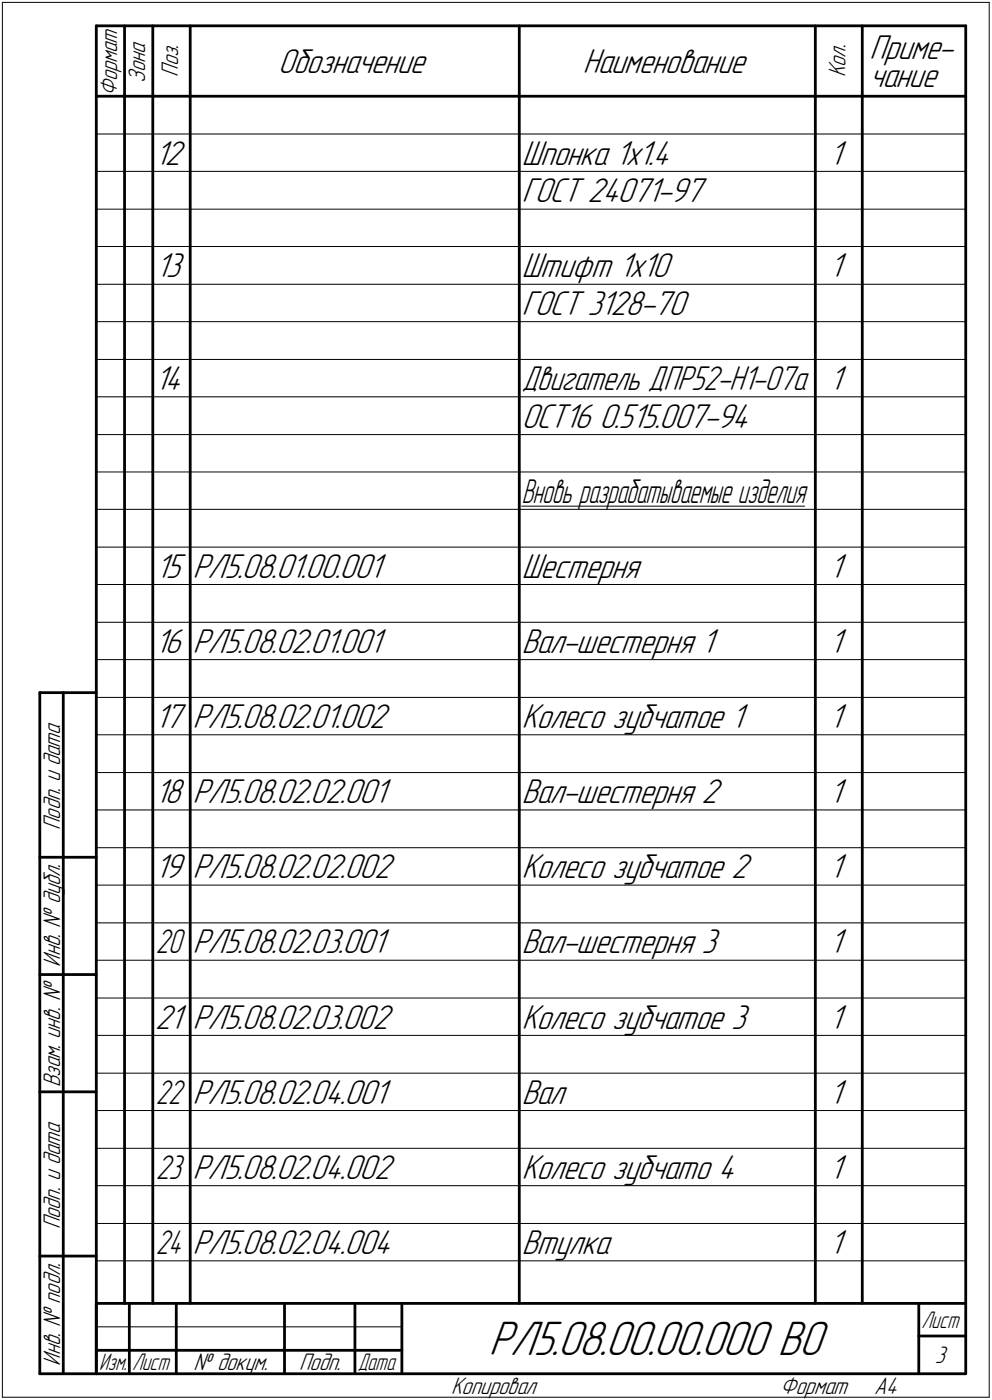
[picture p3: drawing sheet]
<svg xmlns="http://www.w3.org/2000/svg" width="211mm" height="298mm" viewBox="0 0 211 298" stroke-linecap="round" stroke-linejoin="round" font-family="sans-serif">
<defs><g id="words">
<text font-size="10.9" x="104" y="288.5">РЛ5.08.00.00.000 ВО</text>
<g font-size="7.8">
<text x="59.2" y="15.5">Обозначение</text>
<text x="124" y="15.5">Наименование</text>
<text x="185" y="12.6">Приме-</text>
<text x="185" y="18.5">чание</text>
<text x="33" y="35">12</text>
<text x="111" y="35">Шпонка 1x1.4</text>
<text x="176.5" y="35">1</text>
<text x="111" y="43">ГОСТ 24071-97</text>
<text x="33.1" y="59">13</text>
<text x="111" y="59">Штифт 1х10</text>
<text x="176.5" y="59">1</text>
<text x="111" y="67">ГОСТ 3128-70</text>
<text x="33" y="83">14</text>
<text x="176.5" y="83">1</text>
<text x="111" y="91">ОСТ16</text>
<text x="127.5" y="91">0.515.007-94</text>
<text x="33.1" y="123">15</text>
<text x="41" y="123">РЛ5.08.01.00.001</text>
<text x="111" y="123">Шестерня</text>
<text x="176.5" y="123">1</text>
<text x="33" y="139">16</text>
<text x="41" y="139">РЛ5.08.02.01.001</text>
<text x="111" y="139">Вал-шестерня 1</text>
<text x="176.5" y="139">1</text>
<text x="33" y="155">17</text>
<text x="41" y="155">РЛ5.08.02.01.002</text>
<text x="111" y="155">Колесо зубчатое 1</text>
<text x="176.5" y="155">1</text>
<text x="33" y="171">18</text>
<text x="41" y="171">РЛ5.08.02.02.001</text>
<text x="111" y="171">Вал-шестерня 2</text>
<text x="176.5" y="171">1</text>
<text x="33" y="187">19</text>
<text x="41" y="187">РЛ5.08.02.02.002</text>
<text x="111" y="187">Колесо зубчатое 2</text>
<text x="176.5" y="187">1</text>
<text x="41" y="203">РЛ5.08.02.03.001</text>
<text x="111" y="203">Вал-шестерня 3</text>
<text x="176.5" y="203">1</text>
<text x="33" y="219">21</text>
<text x="41" y="219">РЛ5.08.02.03.002</text>
<text x="111" y="219">Колесо зубчатое 3</text>
<text x="176.5" y="219">1</text>
<text x="41" y="235">РЛ5.08.02.04.001</text>
<text x="111" y="235">Вал</text>
<text x="176.5" y="235">1</text>
<text x="41" y="251">РЛ5.08.02.04.002</text>
<text x="111" y="251">Колесо зубчато 4</text>
<text x="176.5" y="251">1</text>
<text x="41" y="267">РЛ5.08.02.04.004</text>
<text x="111" y="267">Втулка</text>
<text x="176.5" y="267">1</text>
</g>
<g font-size="7.7">
<text x="111" y="83">Двигатель ДПР52-Н1-07а</text>
<text x="33.1" y="251">23</text>
</g>
<g font-size="7.6">
<text x="111" y="107">Вновь разрабатываемые изделия</text>
<text x="33.2" y="203">20</text>
<text x="33.2" y="235">22</text>
<text x="33.2" y="267">24</text>
</g>
<g font-size="5.4">
<text x="30.9" y="17.7" transform="rotate(-90 30.9 17.7)">Зона</text>
<text x="37.9" y="16.4" transform="rotate(-90 37.9 16.4)">Поз.</text>
<text x="179.9" y="16.4" transform="rotate(-90 179.9 16.4)">Кол.</text>
<text x="24.9" y="20.5" transform="rotate(-90 24.9 20.5)">Формат</text>
<text x="12.8" y="176.7" transform="rotate(-90 12.8 176.7)">Подп. и дата</text>
<text x="12.8" y="205.8" transform="rotate(-90 12.8 205.8)">Инв. № дубл.</text>
<text x="12.8" y="231.6" transform="rotate(-90 12.8 231.6)">Взам. инв. №</text>
<text x="12.8" y="261.7" transform="rotate(-90 12.8 261.7)">Подп. и дата</text>
<text x="12.8" y="290.8" transform="rotate(-90 12.8 290.8)">Инв. № подл.</text>
<text x="41.2" y="291.8">№ докум.</text>
<text x="63.6" y="291.8">Подп.</text>
<text x="198.9" y="290.3">3</text>
<text x="96" y="296.8">Копировал</text>
<text x="166" y="296.8">Формат</text>
<text x="186" y="296.8">A4</text>
</g>
<g font-size="5.3">
<text x="196.1" y="282.8">Лист</text>
<text x="21.1" y="291.8">Изм.</text>
<text x="28.1" y="291.8">Лист</text>
<text x="76.1" y="291.8">Дата</text>
</g>
</g></defs>
<g fill="none" stroke="#000" stroke-width=".21">
<path d="M.5 .5v297zM.5 .5h210zM210.5 .5v297zM20.5 28.5h185zM20.5 36.5h185zM20.5 44.5h185zM20.5 52.5h185zM20.5 60.5h185zM20.5 68.5h185zM20.5 76.5h185zM20.5 84.5h185zM20.5 92.5h185z"/>
<path d="M20.5 100.5h185zM20.5 108.5h185zM20.5 116.5h185zM111 107.8h60.2zM20.5 124.5h185zM20.5 132.5h185zM20.5 140.5h185zM20.5 148.5h185zM20.5 156.5h185zM20.5 164.5h185zM20.5 172.5h185zM20.5 180.5h185z"/>
<path d="M20.5 188.5h185zM20.5 196.5h185zM20.5 204.5h185zM20.5 212.5h185zM20.5 220.5h185zM20.5 228.5h185zM20.5 236.5h185zM20.5 244.5h185zM20.5 252.5h185zM20.5 260.5h185zM20.5 268.5h185zM.5 297.5h210z"/>
<path d="M20.5 282.5h65z"/>
</g>
<g fill="none" stroke="#000" stroke-width=".59">
<path d="M20.5 5.5v287zM20.5 5.5h185zM26.5 5.5v272zM32.5 5.5v272zM40.5 5.5v272zM110.5 5.5v272zM173.5 5.5v272zM183.5 5.5v272zM205.5 5.5v287zM20.5 20.5h185zM8.5 147.5v145zM8.5 147.5h12z"/>
<path d="M13.5 147.5v145zM8.5 182.5h12zM8.5 207.5h12zM8.5 232.5h12zM8.5 267.5h12zM20.5 277.5h185zM20.5 277.5v15zM27.5 277.5v15zM37.5 277.5v15zM60.5 277.5v15zM75.5 277.5v15zM85.5 277.5v15z"/>
<path d="M195.5 277.5v15zM8.5 292.5h12zM20.5 292.5h185zM20.5 287.5h7zM27.5 287.5h10zM37.5 287.5h23zM60.5 287.5h15zM75.5 287.5h10zM195.5 284.5h10z"/>
</g>
<use href="#words"/>
</svg>
